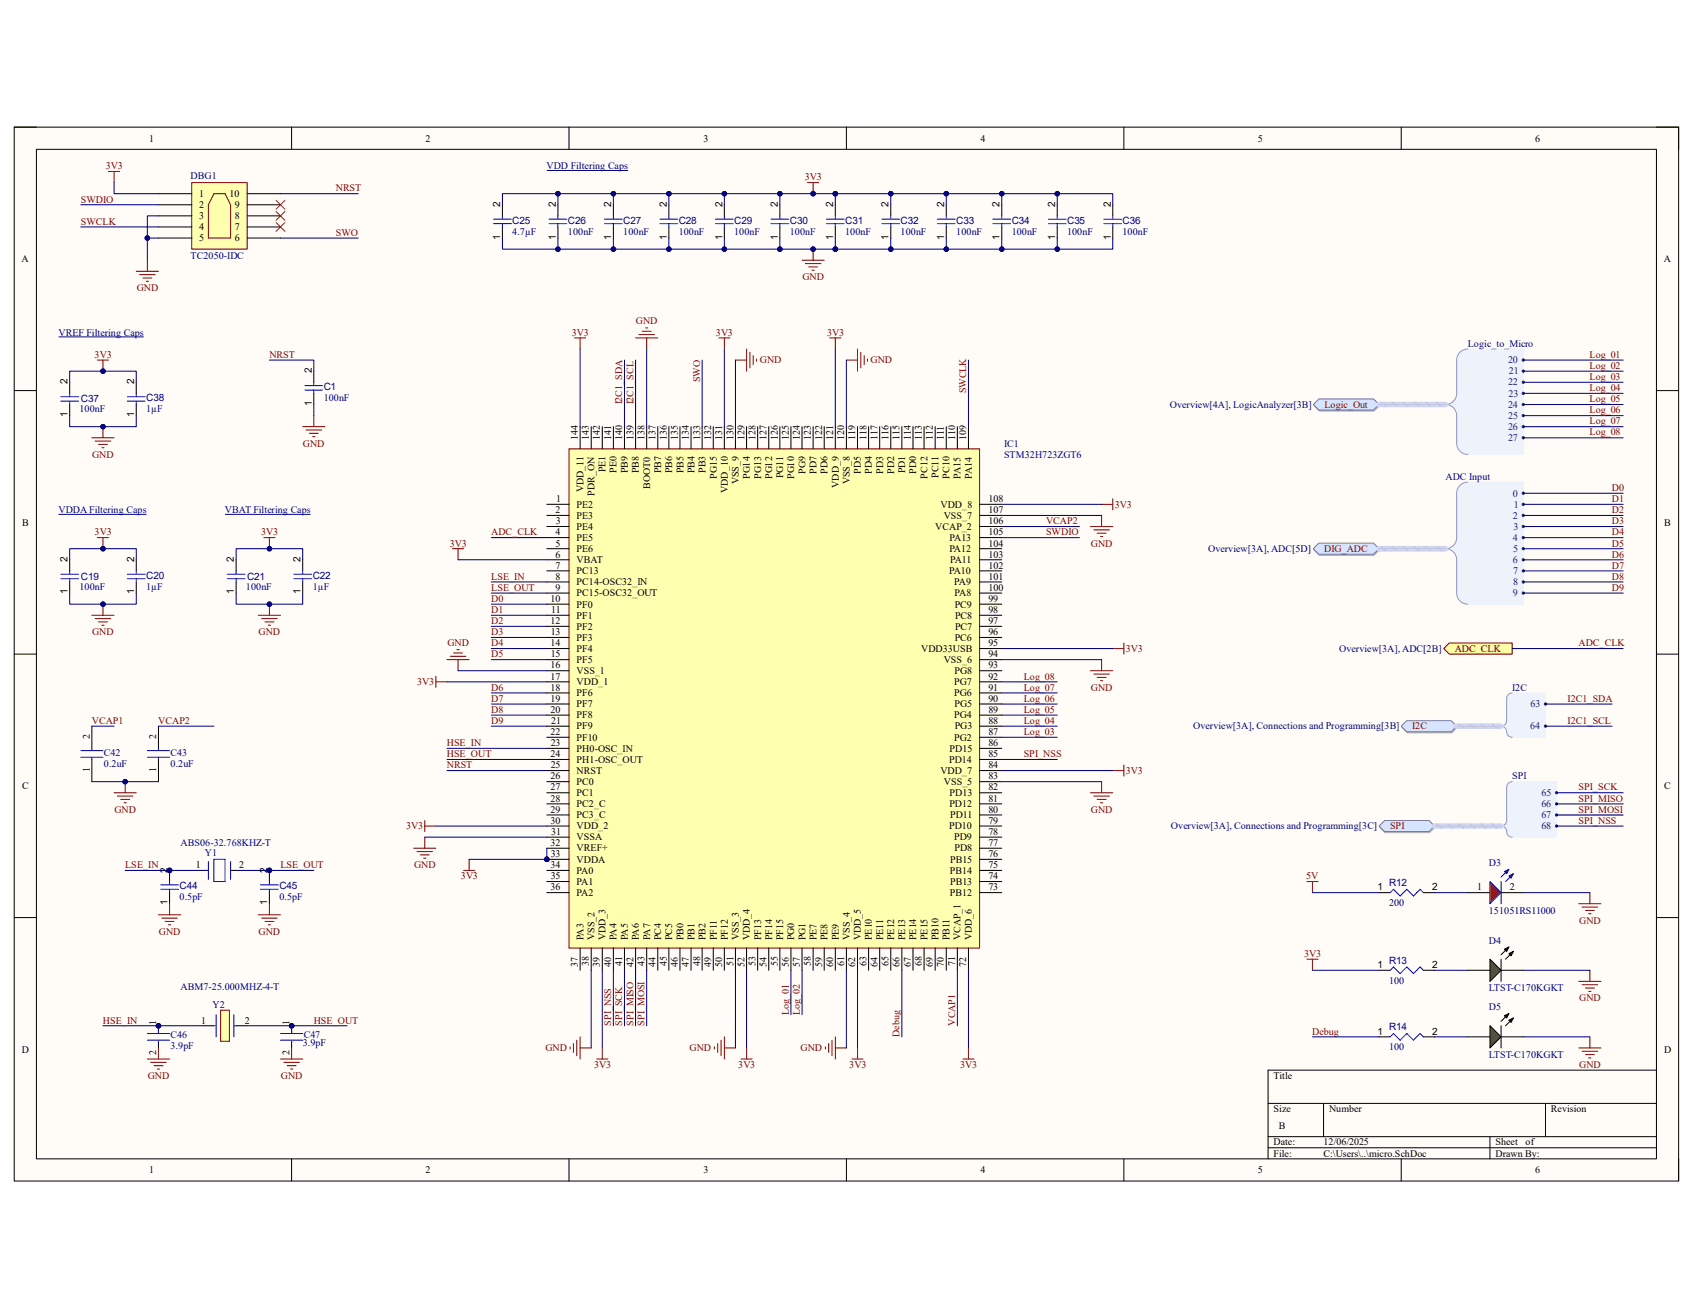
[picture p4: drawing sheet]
<svg xmlns="http://www.w3.org/2000/svg" width="279mm" height="216mm" viewBox="0 0 279 216" stroke-linecap="round" stroke-linejoin="round" font-family="sans-serif">
<defs><g id="words">
<g font-size="1.7">
<text x="24.6" y="23.4">1</text>
<text x="70.2" y="23.4">2</text>
<text x="116.1" y="23.4">3</text>
<text x="161.8" y="23.4">4</text>
<text x="207.6" y="23.4">5</text>
<text x="253.4" y="23.4">6</text>
<text x="32.9" y="32.5">1</text>
<text x="32.9" y="34.3">2</text>
<text x="37.9" y="32.5">10</text>
<text x="38.7" y="34.3">9</text>
<text x="82.6" y="34.2" transform="rotate(-90 82.6 34.2)">2</text>
<text x="91.7" y="34.2" transform="rotate(-90 91.7 34.2)">2</text>
<text x="100.9" y="34.2" transform="rotate(-90 100.9 34.2)">2</text>
<text x="110" y="34.2" transform="rotate(-90 110 34.2)">2</text>
<text x="119.2" y="34.2" transform="rotate(-90 119.2 34.2)">2</text>
<text x="128.4" y="34.2" transform="rotate(-90 128.4 34.2)">2</text>
<text x="137.5" y="34.2" transform="rotate(-90 137.5 34.2)">2</text>
<text x="146.6" y="34.2" transform="rotate(-90 146.6 34.2)">2</text>
<text x="155.8" y="34.2" transform="rotate(-90 155.8 34.2)">2</text>
<text x="165" y="34.2" transform="rotate(-90 165 34.2)">2</text>
<text x="174.1" y="34.2" transform="rotate(-90 174.1 34.2)">2</text>
<text x="183.3" y="34.2" transform="rotate(-90 183.3 34.2)">2</text>
<text x="32.9" y="36.2">3</text>
<text x="32.9" y="38">4</text>
<text x="32.9" y="39.8">5</text>
<text x="38.7" y="38">7</text>
<text x="38.7" y="39.8">6</text>
<text x="38.8" y="36.2">8</text>
<text x="82.6" y="39.5" transform="rotate(-90 82.6 39.5)">1</text>
<text x="91.7" y="39.5" transform="rotate(-90 91.7 39.5)">1</text>
<text x="100.9" y="39.5" transform="rotate(-90 100.9 39.5)">1</text>
<text x="110" y="39.5" transform="rotate(-90 110 39.5)">1</text>
<text x="119.2" y="39.5" transform="rotate(-90 119.2 39.5)">1</text>
<text x="128.4" y="39.5" transform="rotate(-90 128.4 39.5)">1</text>
<text x="137.5" y="39.5" transform="rotate(-90 137.5 39.5)">1</text>
<text x="146.6" y="39.5" transform="rotate(-90 146.6 39.5)">1</text>
<text x="155.8" y="39.5" transform="rotate(-90 155.8 39.5)">1</text>
<text x="165" y="39.5" transform="rotate(-90 165 39.5)">1</text>
<text x="174.1" y="39.5" transform="rotate(-90 174.1 39.5)">1</text>
<text x="183.3" y="39.5" transform="rotate(-90 183.3 39.5)">1</text>
<text x="3.6" y="43.3">A</text>
<text x="274.6" y="43.3">A</text>
<text x="11.1" y="63.5" transform="rotate(-90 11.1 63.5)">2</text>
<text x="22.1" y="63.5" transform="rotate(-90 22.1 63.5)">2</text>
<text x="51.4" y="61.6" transform="rotate(-90 51.4 61.6)">2</text>
<text x="11.1" y="68.8" transform="rotate(-90 11.1 68.8)">1</text>
<text x="22.1" y="68.8" transform="rotate(-90 22.1 68.8)">1</text>
<text x="51.4" y="67" transform="rotate(-90 51.4 67)">1</text>
<text x="95.4" y="72.6" transform="rotate(-90 95.4 72.6)">144</text>
<text x="97.2" y="72.6" transform="rotate(-90 97.2 72.6)">143</text>
<text x="99" y="72.6" transform="rotate(-90 99 72.6)">142</text>
<text x="99.9" y="77.9" transform="rotate(-90 99.9 77.9)">PE1</text>
<text x="100.9" y="72.6" transform="rotate(-90 100.9 72.6)">141</text>
<text x="102.7" y="72.6" transform="rotate(-90 102.7 72.6)">140</text>
<text x="104.5" y="72.6" transform="rotate(-90 104.5 72.6)">139</text>
<text x="106.4" y="72.6" transform="rotate(-90 106.4 72.6)">138</text>
<text x="108.2" y="72.6" transform="rotate(-90 108.2 72.6)">137</text>
<text x="110" y="72.6" transform="rotate(-90 110 72.6)">136</text>
<text x="111.8" y="72.6" transform="rotate(-90 111.8 72.6)">135</text>
<text x="113.7" y="72.6" transform="rotate(-90 113.7 72.6)">134</text>
<text x="115.5" y="72.6" transform="rotate(-90 115.5 72.6)">133</text>
<text x="117.3" y="72.6" transform="rotate(-90 117.3 72.6)">132</text>
<text x="119.2" y="72.6" transform="rotate(-90 119.2 72.6)">131</text>
<text x="121" y="72.6" transform="rotate(-90 121 72.6)">130</text>
<text x="122.9" y="72.6" transform="rotate(-90 122.9 72.6)">129</text>
<text x="124.7" y="72.6" transform="rotate(-90 124.7 72.6)">128</text>
<text x="126.5" y="72.6" transform="rotate(-90 126.5 72.6)">127</text>
<text x="128.4" y="72.6" transform="rotate(-90 128.4 72.6)">126</text>
<text x="130.2" y="72.6" transform="rotate(-90 130.2 72.6)">125</text>
<text x="132" y="72.6" transform="rotate(-90 132 72.6)">124</text>
<text x="133.8" y="72.6" transform="rotate(-90 133.8 72.6)">123</text>
<text x="135.7" y="72.6" transform="rotate(-90 135.7 72.6)">122</text>
<text x="137.5" y="72.6" transform="rotate(-90 137.5 72.6)">121</text>
<text x="139.3" y="72.6" transform="rotate(-90 139.3 72.6)">120</text>
<text x="141.1" y="72.6" transform="rotate(-90 141.1 72.6)">119</text>
<text x="143" y="72.6" transform="rotate(-90 143 72.6)">118</text>
<text x="144.8" y="72.6" transform="rotate(-90 144.8 72.6)">117</text>
<text x="146.6" y="72.6" transform="rotate(-90 146.6 72.6)">116</text>
<text x="148.5" y="72.6" transform="rotate(-90 148.5 72.6)">115</text>
<text x="150.3" y="72.6" transform="rotate(-90 150.3 72.6)">114</text>
<text x="152.1" y="72.6" transform="rotate(-90 152.1 72.6)">113</text>
<text x="154" y="72.6" transform="rotate(-90 154 72.6)">112</text>
<text x="155.8" y="72.6" transform="rotate(-90 155.8 72.6)">111</text>
<text x="157.6" y="72.6" transform="rotate(-90 157.6 72.6)">110</text>
<text x="159.5" y="72.6" transform="rotate(-90 159.5 72.6)">109</text>
<text x="91.8" y="82.9">1</text>
<text x="95.2" y="83.8">PE2</text>
<text x="96.3" y="81.2" transform="rotate(-90 96.3 81.2)">VDD_11</text>
<text x="98.1" y="81.8" transform="rotate(-90 98.1 81.8)">PDR_ON</text>
<text x="101.8" y="78.1" transform="rotate(-90 101.8 78.1)">PE0</text>
<text x="103.6" y="78.1" transform="rotate(-90 103.6 78.1)">PB9</text>
<text x="105.5" y="78.1" transform="rotate(-90 105.5 78.1)">PB8</text>
<text x="107.3" y="80.6" transform="rotate(-90 107.3 80.6)">BOOT0</text>
<text x="109.1" y="78.1" transform="rotate(-90 109.1 78.1)">PB7</text>
<text x="111" y="78.1" transform="rotate(-90 111 78.1)">PB6</text>
<text x="112.8" y="78.1" transform="rotate(-90 112.8 78.1)">PB5</text>
<text x="114.6" y="78.1" transform="rotate(-90 114.6 78.1)">PB4</text>
<text x="116.4" y="78.1" transform="rotate(-90 116.4 78.1)">PB3</text>
<text x="118.3" y="79" transform="rotate(-90 118.3 79)">PG15</text>
<text x="120.1" y="81.4" transform="rotate(-90 120.1 81.4)">VDD_10</text>
<text x="121.9" y="80" transform="rotate(-90 121.9 80)">VSS_9</text>
<text x="123.7" y="79.1" transform="rotate(-90 123.7 79.1)">PG14</text>
<text x="125.6" y="79" transform="rotate(-90 125.6 79)">PG13</text>
<text x="127.4" y="79.1" transform="rotate(-90 127.4 79.1)">PG12</text>
<text x="129.2" y="79" transform="rotate(-90 129.2 79)">PG11</text>
<text x="131.1" y="79.1" transform="rotate(-90 131.1 79.1)">PG10</text>
<text x="132.9" y="78.2" transform="rotate(-90 132.9 78.2)">PG9</text>
<text x="134.7" y="78.2" transform="rotate(-90 134.7 78.2)">PD7</text>
<text x="136.6" y="78.2" transform="rotate(-90 136.6 78.2)">PD6</text>
<text x="138.4" y="80.5" transform="rotate(-90 138.4 80.5)">VDD_9</text>
<text x="140.3" y="80" transform="rotate(-90 140.3 80)">VSS_8</text>
<text x="142.1" y="78.2" transform="rotate(-90 142.1 78.2)">PD5</text>
<text x="143.9" y="78.2" transform="rotate(-90 143.9 78.2)">PD4</text>
<text x="145.8" y="78.2" transform="rotate(-90 145.8 78.2)">PD3</text>
<text x="147.6" y="78.2" transform="rotate(-90 147.6 78.2)">PD2</text>
<text x="149.4" y="78.1" transform="rotate(-90 149.4 78.1)">PD1</text>
<text x="151.2" y="78.2" transform="rotate(-90 151.2 78.2)">PD0</text>
<text x="153.1" y="79" transform="rotate(-90 153.1 79)">PC12</text>
<text x="154.9" y="78.8" transform="rotate(-90 154.9 78.8)">PC11</text>
<text x="155.2" y="83.8">VDD_8</text>
<text x="156.7" y="79" transform="rotate(-90 156.7 79)">PC10</text>
<text x="158.5" y="79" transform="rotate(-90 158.5 79)">PA15</text>
<text x="160.4" y="79.1" transform="rotate(-90 160.4 79.1)">PA14</text>
<text x="163.1" y="82.9">108</text>
<text x="3.6" y="86.7">B</text>
<text x="91.7" y="84.7">2</text>
<text x="91.7" y="88.3">4</text>
<text x="91.7" y="86.5">3</text>
<text x="95.2" y="85.6">PE3</text>
<text x="95.2" y="87.5">PE4</text>
<text x="95.2" y="89.3">PE5</text>
<text x="154.3" y="87.5">VCAP_2</text>
<text x="155.7" y="85.6">VSS_7</text>
<text x="156.7" y="89.3">PA13</text>
<text x="163.1" y="84.7">107</text>
<text x="163.1" y="86.5">106</text>
<text x="163.1" y="88.3">105</text>
<text x="274.7" y="86.7">B</text>
<text x="11.1" y="92.8" transform="rotate(-90 11.1 92.8)">2</text>
<text x="22.1" y="92.8" transform="rotate(-90 22.1 92.8)">2</text>
<text x="38.6" y="92.8" transform="rotate(-90 38.6 92.8)">2</text>
<text x="49.6" y="92.8" transform="rotate(-90 49.6 92.8)">2</text>
<text x="91.7" y="92">6</text>
<text x="91.7" y="93.9">7</text>
<text x="91.7" y="90.2">5</text>
<text x="91.7" y="95.7">8</text>
<text x="95.2" y="91.1">PE6</text>
<text x="95.2" y="92.9">VBAT</text>
<text x="95.2" y="94.8">PC13</text>
<text x="156.6" y="94.8">PA10</text>
<text x="156.7" y="91.1">PA12</text>
<text x="156.8" y="92.9">PA11</text>
<text x="163.1" y="90.2">104</text>
<text x="163.1" y="92">103</text>
<text x="163.1" y="93.9">102</text>
<text x="163.1" y="95.7">101</text>
<text x="11.1" y="98.1" transform="rotate(-90 11.1 98.1)">1</text>
<text x="22.1" y="98.1" transform="rotate(-90 22.1 98.1)">1</text>
<text x="38.6" y="98.1" transform="rotate(-90 38.6 98.1)">1</text>
<text x="49.6" y="98.1" transform="rotate(-90 49.6 98.1)">1</text>
<text x="90.8" y="99.4">10</text>
<text x="91" y="101.2">11</text>
<text x="91.7" y="97.5">9</text>
<text x="95.2" y="96.6">PC14-OSC32_IN</text>
<text x="95.2" y="98.4">PC15-OSC32_OUT</text>
<text x="95.2" y="100.3">PF0</text>
<text x="157.5" y="96.6">PA9</text>
<text x="157.5" y="98.4">PA8</text>
<text x="157.6" y="100.3">PC9</text>
<text x="163.1" y="97.5">100</text>
<text x="163.1" y="99.4">99</text>
<text x="163.1" y="101.2">98</text>
<text x="90.8" y="103">12</text>
<text x="90.8" y="106.7">14</text>
<text x="90.9" y="104.9">13</text>
<text x="95.2" y="102.1">PF1</text>
<text x="95.2" y="103.9">PF2</text>
<text x="95.2" y="105.7">PF3</text>
<text x="95.2" y="107.6">PF4</text>
<text x="152" y="107.6">VDD33USB</text>
<text x="157.6" y="105.7">PC6</text>
<text x="157.6" y="102.1">PC8</text>
<text x="157.6" y="103.9">PC7</text>
<text x="163.1" y="103">97</text>
<text x="163.1" y="104.9">96</text>
<text x="163.1" y="106.7">95</text>
<text x="90.8" y="110.3">16</text>
<text x="90.8" y="112.2">17</text>
<text x="90.9" y="108.5">15</text>
<text x="95.2" y="109.4">PF5</text>
<text x="95.2" y="111.3">VSS_1</text>
<text x="95.2" y="113.1">VDD_1</text>
<text x="155.7" y="109.4">VSS_6</text>
<text x="157.5" y="113.1">PG7</text>
<text x="157.5" y="111.3">PG8</text>
<text x="163.1" y="108.5">94</text>
<text x="163.1" y="110.3">93</text>
<text x="163.1" y="112.2">92</text>
<text x="90.8" y="114">18</text>
<text x="90.8" y="115.8">19</text>
<text x="90.8" y="117.6">20</text>
<text x="91" y="119.5">21</text>
<text x="95.2" y="114.9">PF6</text>
<text x="95.2" y="116.8">PF7</text>
<text x="95.2" y="118.6">PF8</text>
<text x="157.5" y="114.9">PG6</text>
<text x="157.5" y="118.6">PG4</text>
<text x="157.5" y="116.8">PG5</text>
<text x="163.1" y="114">91</text>
<text x="163.1" y="115.8">90</text>
<text x="163.1" y="117.6">89</text>
<text x="163.1" y="119.5">88</text>
<text x="14.8" y="122" transform="rotate(-90 14.8 122)">2</text>
<text x="25.8" y="122" transform="rotate(-90 25.8 122)">2</text>
<text x="90.8" y="121.3">22</text>
<text x="90.8" y="125">24</text>
<text x="90.9" y="123.1">23</text>
<text x="95.2" y="120.4">PF9</text>
<text x="95.2" y="122.3">PF10</text>
<text x="95.2" y="124.1">PH0-OSC_IN</text>
<text x="95.2" y="125.9">PH1-OSC_OUT</text>
<text x="156.6" y="125.9">PD14</text>
<text x="156.7" y="124.1">PD15</text>
<text x="157.5" y="122.3">PG2</text>
<text x="157.6" y="120.4">PG3</text>
<text x="163.1" y="121.3">87</text>
<text x="163.1" y="123.1">86</text>
<text x="163.1" y="125">85</text>
<text x="3.6" y="130.3">C</text>
<text x="14.8" y="127.5" transform="rotate(-90 14.8 127.5)">1</text>
<text x="25.8" y="127.5" transform="rotate(-90 25.8 127.5)">1</text>
<text x="90.8" y="128.7">26</text>
<text x="90.8" y="130.5">27</text>
<text x="90.9" y="126.8">25</text>
<text x="95.2" y="127.7">NRST</text>
<text x="95.2" y="129.6">PC0</text>
<text x="95.2" y="131.4">PC1</text>
<text x="155.2" y="127.7">VDD_7</text>
<text x="155.8" y="129.6">VSS_5</text>
<text x="156.7" y="131.4">PD13</text>
<text x="163.1" y="126.8">84</text>
<text x="163.1" y="128.7">83</text>
<text x="163.1" y="130.5">82</text>
<text x="274.7" y="130.3">C</text>
<text x="90.8" y="132.3">28</text>
<text x="90.8" y="134.2">29</text>
<text x="90.8" y="136">30</text>
<text x="91" y="137.8">31</text>
<text x="95.2" y="133.2">PC2_C</text>
<text x="95.2" y="135">PC3_C</text>
<text x="95.2" y="136.9">VDD_2</text>
<text x="156.6" y="136.9">PD10</text>
<text x="156.7" y="133.2">PD12</text>
<text x="156.8" y="135">PD11</text>
<text x="163.1" y="132.3">81</text>
<text x="163.1" y="134.2">80</text>
<text x="163.1" y="136">79</text>
<text x="163.1" y="137.8">78</text>
<text x="32.3" y="143.3">1</text>
<text x="39.5" y="143.3">2</text>
<text x="90.8" y="139.7">32</text>
<text x="90.8" y="143.3">34</text>
<text x="90.9" y="141.5">33</text>
<text x="95.2" y="138.7">VSSA</text>
<text x="95.2" y="140.5">VREF+</text>
<text x="95.2" y="142.4">VDDA</text>
<text x="156.8" y="142.4">PB15</text>
<text x="157.5" y="138.7">PD9</text>
<text x="157.5" y="140.5">PD8</text>
<text x="163.1" y="139.7">77</text>
<text x="163.1" y="141.5">76</text>
<text x="163.1" y="143.3">75</text>
<text x="27.6" y="149.4" transform="rotate(-90 27.6 149.4)">1</text>
<text x="27.6" y="144" transform="rotate(-90 27.6 144)">2</text>
<text x="44.1" y="149.4" transform="rotate(-90 44.1 149.4)">1</text>
<text x="44.1" y="144" transform="rotate(-90 44.1 144)">2</text>
<text x="90.8" y="147">36</text>
<text x="90.9" y="145.1">35</text>
<text x="95.2" y="144.2">PA0</text>
<text x="95.2" y="146">PA1</text>
<text x="95.2" y="147.9">PA2</text>
<text x="156.8" y="144.2">PB14</text>
<text x="156.8" y="147.9">PB12</text>
<text x="156.8" y="146">PB13</text>
<text x="163.1" y="145.1">74</text>
<text x="163.1" y="147">73</text>
<text x="227.3" y="147">1</text>
<text x="236.3" y="147">2</text>
<text x="243.8" y="147">1</text>
<text x="249.2" y="147">2</text>
<text x="96.3" y="155.2" transform="rotate(-90 96.3 155.2)">PA3</text>
<text x="98.1" y="155.2" transform="rotate(-90 98.1 155.2)">VSS_2</text>
<text x="99.9" y="155.2" transform="rotate(-90 99.9 155.2)">VDD_3</text>
<text x="101.8" y="155.2" transform="rotate(-90 101.8 155.2)">PA4</text>
<text x="103.6" y="155.2" transform="rotate(-90 103.6 155.2)">PA5</text>
<text x="105.5" y="155.2" transform="rotate(-90 105.5 155.2)">PA6</text>
<text x="107.3" y="155.2" transform="rotate(-90 107.3 155.2)">PA7</text>
<text x="109.1" y="155.2" transform="rotate(-90 109.1 155.2)">PC4</text>
<text x="111" y="155.2" transform="rotate(-90 111 155.2)">PC5</text>
<text x="112.8" y="155.2" transform="rotate(-90 112.8 155.2)">PB0</text>
<text x="114.6" y="155.2" transform="rotate(-90 114.6 155.2)">PB1</text>
<text x="116.4" y="155.2" transform="rotate(-90 116.4 155.2)">PB2</text>
<text x="118.3" y="155.2" transform="rotate(-90 118.3 155.2)">PF11</text>
<text x="120.1" y="155.2" transform="rotate(-90 120.1 155.2)">PF12</text>
<text x="121.9" y="155.2" transform="rotate(-90 121.9 155.2)">VSS_3</text>
<text x="123.7" y="155.2" transform="rotate(-90 123.7 155.2)">VDD_4</text>
<text x="125.6" y="155.2" transform="rotate(-90 125.6 155.2)">PF13</text>
<text x="127.4" y="155.2" transform="rotate(-90 127.4 155.2)">PF14</text>
<text x="129.2" y="155.2" transform="rotate(-90 129.2 155.2)">PF15</text>
<text x="131.1" y="155.2" transform="rotate(-90 131.1 155.2)">PG0</text>
<text x="132.9" y="155.2" transform="rotate(-90 132.9 155.2)">PG1</text>
<text x="134.7" y="155.2" transform="rotate(-90 134.7 155.2)">PE7</text>
<text x="136.6" y="155.2" transform="rotate(-90 136.6 155.2)">PE8</text>
<text x="138.4" y="155.2" transform="rotate(-90 138.4 155.2)">PE9</text>
<text x="140.3" y="155.2" transform="rotate(-90 140.3 155.2)">VSS_4</text>
<text x="142.1" y="155.2" transform="rotate(-90 142.1 155.2)">VDD_5</text>
<text x="143.9" y="155.2" transform="rotate(-90 143.9 155.2)">PE10</text>
<text x="145.8" y="155.2" transform="rotate(-90 145.8 155.2)">PE11</text>
<text x="147.6" y="155.2" transform="rotate(-90 147.6 155.2)">PE12</text>
<text x="149.4" y="155.2" transform="rotate(-90 149.4 155.2)">PE13</text>
<text x="151.2" y="155.2" transform="rotate(-90 151.2 155.2)">PE14</text>
<text x="153.1" y="155.2" transform="rotate(-90 153.1 155.2)">PE15</text>
<text x="154.9" y="155.2" transform="rotate(-90 154.9 155.2)">PB10</text>
<text x="156.7" y="155.2" transform="rotate(-90 156.7 155.2)">PB11</text>
<text x="158.5" y="155.2" transform="rotate(-90 158.5 155.2)">VCAP_1</text>
<text x="160.4" y="155.2" transform="rotate(-90 160.4 155.2)">VDD_6</text>
<text x="95.4" y="159.6" transform="rotate(-90 95.4 159.6)">37</text>
<text x="97.2" y="159.5" transform="rotate(-90 97.2 159.5)">38</text>
<text x="99" y="159.6" transform="rotate(-90 99 159.6)">39</text>
<text x="100.9" y="159.6" transform="rotate(-90 100.9 159.6)">40</text>
<text x="102.7" y="159.4" transform="rotate(-90 102.7 159.4)">41</text>
<text x="104.5" y="159.6" transform="rotate(-90 104.5 159.6)">42</text>
<text x="106.4" y="159.5" transform="rotate(-90 106.4 159.5)">43</text>
<text x="108.2" y="159.6" transform="rotate(-90 108.2 159.6)">44</text>
<text x="110" y="159.5" transform="rotate(-90 110 159.5)">45</text>
<text x="111.8" y="159.6" transform="rotate(-90 111.8 159.6)">46</text>
<text x="113.7" y="159.6" transform="rotate(-90 113.7 159.6)">47</text>
<text x="115.5" y="159.5" transform="rotate(-90 115.5 159.5)">48</text>
<text x="117.3" y="159.6" transform="rotate(-90 117.3 159.6)">49</text>
<text x="119.2" y="159.6" transform="rotate(-90 119.2 159.6)">50</text>
<text x="121" y="159.4" transform="rotate(-90 121 159.4)">51</text>
<text x="122.9" y="159.6" transform="rotate(-90 122.9 159.6)">52</text>
<text x="124.7" y="159.5" transform="rotate(-90 124.7 159.5)">53</text>
<text x="126.5" y="159.6" transform="rotate(-90 126.5 159.6)">54</text>
<text x="128.4" y="159.5" transform="rotate(-90 128.4 159.5)">55</text>
<text x="130.2" y="159.6" transform="rotate(-90 130.2 159.6)">56</text>
<text x="132" y="159.6" transform="rotate(-90 132 159.6)">57</text>
<text x="133.8" y="159.5" transform="rotate(-90 133.8 159.5)">58</text>
<text x="135.7" y="159.6" transform="rotate(-90 135.7 159.6)">59</text>
<text x="137.5" y="159.6" transform="rotate(-90 137.5 159.6)">60</text>
<text x="139.3" y="159.4" transform="rotate(-90 139.3 159.4)">61</text>
<text x="141.1" y="159.6" transform="rotate(-90 141.1 159.6)">62</text>
<text x="143" y="159.5" transform="rotate(-90 143 159.5)">63</text>
<text x="144.8" y="159.6" transform="rotate(-90 144.8 159.6)">64</text>
<text x="146.6" y="159.5" transform="rotate(-90 146.6 159.5)">65</text>
<text x="148.5" y="159.6" transform="rotate(-90 148.5 159.6)">66</text>
<text x="150.3" y="159.6" transform="rotate(-90 150.3 159.6)">67</text>
<text x="152.1" y="159.5" transform="rotate(-90 152.1 159.5)">68</text>
<text x="154" y="159.6" transform="rotate(-90 154 159.6)">69</text>
<text x="155.8" y="159.6" transform="rotate(-90 155.8 159.6)">70</text>
<text x="157.6" y="159.4" transform="rotate(-90 157.6 159.4)">71</text>
<text x="159.5" y="159.6" transform="rotate(-90 159.5 159.6)">72</text>
<text x="227.3" y="159.8">1</text>
<text x="236.3" y="159.8">2</text>
<text x="3.6" y="173.7">D</text>
<text x="25.8" y="169.1" transform="rotate(-90 25.8 169.1)">1</text>
<text x="33.2" y="169">1</text>
<text x="40.4" y="169">2</text>
<text x="47.8" y="169.1" transform="rotate(-90 47.8 169.1)">1</text>
<text x="227.3" y="170.8">1</text>
<text x="236.3" y="170.8">2</text>
<text x="274.6" y="173.7">D</text>
<text x="25.8" y="174.1" transform="rotate(-90 25.8 174.1)">2</text>
<text x="47.8" y="174.1" transform="rotate(-90 47.8 174.1)">2</text>
<text x="210.2" y="178.1">Title</text>
<text x="210.2" y="183.6">Size</text>
<text x="219.3" y="183.6">Number</text>
<text x="256" y="183.6">Revision</text>
<text x="210.2" y="189.1">Date:</text>
<text x="210.2" y="190.9">File:</text>
<text x="211.1" y="186.4">B</text>
<text x="218.4" y="189.1">12/06/2025</text>
<text x="218.4" y="190.9">C:\Users\..\micro.SchDoc</text>
<text x="246.8" y="189.1">Sheet</text>
<text x="246.8" y="190.9">Drawn By:</text>
<text x="251.8" y="189.1">of</text>
<text x="24.6" y="193.7">1</text>
<text x="70.2" y="193.7">2</text>
<text x="116.1" y="193.7">3</text>
<text x="161.8" y="193.7">4</text>
<text x="207.6" y="193.7">5</text>
<text x="253.4" y="193.7">6</text>
</g>
<g font-size="1.7" fill="#800000">
<text x="17.4" y="27.9">3V3</text>
<text x="132.8" y="29.8">3V3</text>
<text x="13.3" y="33.4">SWDIO</text>
<text x="55.4" y="31.6">NRST</text>
<text x="13.3" y="37.1">SWCLK</text>
<text x="55.4" y="38.9">SWO</text>
<text x="132.4" y="46.2">GND</text>
<text x="22.6" y="48.1">GND</text>
<text x="104.9" y="53.6">GND</text>
<text x="15.6" y="59.1">3V3</text>
<text x="44.4" y="59.1">NRST</text>
<text x="94.4" y="55.4">3V3</text>
<text x="118.2" y="55.4">3V3</text>
<text x="125.4" y="60">GND</text>
<text x="136.5" y="55.4">3V3</text>
<text x="143.7" y="60">GND</text>
<text x="262.3" y="59.1">Log_01</text>
<text x="115.5" y="63.1" transform="rotate(-90 115.5 63.1)">SWO</text>
<text x="159.5" y="64.9" transform="rotate(-90 159.5 64.9)">SWCLK</text>
<text x="262.3" y="60.9">Log_02</text>
<text x="262.3" y="62.7">Log_03</text>
<text x="262.3" y="64.6">Log_04</text>
<text x="102.7" y="66.8" transform="rotate(-90 102.7 66.8)">I2C1_SDA</text>
<text x="104.5" y="66.8" transform="rotate(-90 104.5 66.8)">I2C1_SCL</text>
<text x="218.6" y="67.3">Logic_Out</text>
<text x="262.3" y="66.4">Log_05</text>
<text x="262.3" y="68.2">Log_06</text>
<text x="262.3" y="70.1">Log_07</text>
<text x="262.3" y="71.9">Log_08</text>
<text x="15.2" y="75.6">GND</text>
<text x="50" y="73.7">GND</text>
<text x="184" y="83.8">3V3</text>
<text x="266" y="82.9">D1</text>
<text x="266" y="81">D0</text>
<text x="15.6" y="88.3">3V3</text>
<text x="43.1" y="88.3">3V3</text>
<text x="81.1" y="88.3">ADC_CLK</text>
<text x="172.6" y="88.3">SWDIO</text>
<text x="172.6" y="86.5">VCAP2</text>
<text x="266" y="84.7">D2</text>
<text x="266" y="86.5">D3</text>
<text x="266" y="88.3">D4</text>
<text x="74.2" y="90.2">3V3</text>
<text x="81.1" y="95.7">LSE_IN</text>
<text x="180" y="90.2">GND</text>
<text x="218.5" y="91.1">DIG_ADC</text>
<text x="266" y="90.2">D5</text>
<text x="266" y="92">D6</text>
<text x="266" y="93.9">D7</text>
<text x="266" y="95.7">D8</text>
<text x="81.1" y="101.2">D1</text>
<text x="81.1" y="99.4">D0</text>
<text x="81.1" y="97.5">LSE_OUT</text>
<text x="266" y="97.5">D9</text>
<text x="15.2" y="104.9">GND</text>
<text x="42.7" y="104.9">GND</text>
<text x="73.8" y="106.7">GND</text>
<text x="81.1" y="103">D2</text>
<text x="81.1" y="104.9">D3</text>
<text x="81.1" y="106.7">D4</text>
<text x="185.8" y="107.6">3V3</text>
<text x="240.1" y="107.6">ADC_CLK</text>
<text x="260.5" y="106.7">ADC_CLK</text>
<text x="68.8" y="113.1">3V3</text>
<text x="81.1" y="108.5">D5</text>
<text x="169" y="112.2">Log_08</text>
<text x="15.2" y="119.5">VCAP1</text>
<text x="26.1" y="119.5">VCAP2</text>
<text x="81.1" y="114">D6</text>
<text x="81.1" y="115.8">D7</text>
<text x="81.1" y="117.6">D8</text>
<text x="81.1" y="119.5">D9</text>
<text x="169" y="119.5">Log_04</text>
<text x="169" y="117.6">Log_05</text>
<text x="169" y="115.8">Log_06</text>
<text x="169" y="114">Log_07</text>
<text x="180" y="114">GND</text>
<text x="258.7" y="115.8">I2C1_SDA</text>
<text x="258.7" y="119.5">I2C1_SCL</text>
<text x="73.7" y="123.1">HSE_IN</text>
<text x="73.7" y="125">HSE_OUT</text>
<text x="169" y="121.3">Log_03</text>
<text x="169" y="125">SPI_NSS</text>
<text x="233" y="120.4">I2C</text>
<text x="73.7" y="126.8">NRST</text>
<text x="185.8" y="127.7">3V3</text>
<text x="260.5" y="130.5">SPI_SCK</text>
<text x="18.9" y="134.2">GND</text>
<text x="67" y="136.9">3V3</text>
<text x="180" y="134.2">GND</text>
<text x="229.4" y="136.9">SPI</text>
<text x="260.5" y="132.3">SPI_MISO</text>
<text x="260.5" y="134.2">SPI_MOSI</text>
<text x="260.5" y="136">SPI_NSS</text>
<text x="20.7" y="143.3">LSE_IN</text>
<text x="46.3" y="143.3">LSE_OUT</text>
<text x="68.3" y="143.3">GND</text>
<text x="76.1" y="145.1">3V3</text>
<text x="215.6" y="145.1">5V</text>
<text x="26.2" y="154.3">GND</text>
<text x="42.7" y="154.3">GND</text>
<text x="260.6" y="152.4">GND</text>
<text x="215.2" y="157.9">3V3</text>
<text x="130.2" y="167.5" transform="rotate(-90 130.2 167.5)">Log_01</text>
<text x="132" y="167.5" transform="rotate(-90 132 167.5)">Log_02</text>
<text x="260.6" y="165.3">GND</text>
<text x="17" y="169">HSE_IN</text>
<text x="51.8" y="169">HSE_OUT</text>
<text x="90" y="173.5">GND</text>
<text x="100.9" y="169.3" transform="rotate(-90 100.9 169.3)">SPI_NSS</text>
<text x="102.7" y="169.3" transform="rotate(-90 102.7 169.3)">SPI_SCK</text>
<text x="104.5" y="169.3" transform="rotate(-90 104.5 169.3)">SPI_MISO</text>
<text x="106.4" y="169.3" transform="rotate(-90 106.4 169.3)">SPI_MOSI</text>
<text x="113.8" y="173.5">GND</text>
<text x="132.1" y="173.5">GND</text>
<text x="148.5" y="171.2" transform="rotate(-90 148.5 171.2)">Debug</text>
<text x="157.6" y="169.3" transform="rotate(-90 157.6 169.3)">VCAP1</text>
<text x="216.6" y="170.8">Debug</text>
<text x="24.4" y="178.1">GND</text>
<text x="46.4" y="178.1">GND</text>
<text x="98" y="176.3">3V3</text>
<text x="121.8" y="176.3">3V3</text>
<text x="140.2" y="176.3">3V3</text>
<text x="158.5" y="176.3">3V3</text>
<text x="260.6" y="176.3">GND</text>
</g>
<g font-size="1.7" fill="#000080">
<text x="31.5" y="29.6">DBG1</text>
<text x="90.2" y="27.9">VDD Filtering Caps</text>
<text x="84.5" y="38.7">4.7µF</text>
<text x="84.5" y="36.9">C25</text>
<text x="93.7" y="38.7">100nF</text>
<text x="93.7" y="36.9">C26</text>
<text x="102.9" y="38.7">100nF</text>
<text x="102.9" y="36.9">C27</text>
<text x="112" y="38.7">100nF</text>
<text x="112" y="36.9">C28</text>
<text x="121.2" y="38.7">100nF</text>
<text x="121.2" y="36.9">C29</text>
<text x="130.3" y="38.7">100nF</text>
<text x="130.3" y="36.9">C30</text>
<text x="139.5" y="38.7">100nF</text>
<text x="139.5" y="36.9">C31</text>
<text x="148.6" y="38.7">100nF</text>
<text x="148.6" y="36.9">C32</text>
<text x="157.8" y="38.7">100nF</text>
<text x="157.8" y="36.9">C33</text>
<text x="167" y="38.7">100nF</text>
<text x="167" y="36.9">C34</text>
<text x="176.1" y="38.7">100nF</text>
<text x="176.1" y="36.9">C35</text>
<text x="185.3" y="38.7">100nF</text>
<text x="185.3" y="36.9">C36</text>
<text x="31.5" y="42.8">TC2050-IDC</text>
<text x="9.7" y="55.4">VREF Filtering Caps</text>
<text x="242.2" y="57.2">Logic_to_Micro</text>
<text x="53.4" y="64.4">C1</text>
<text x="13.1" y="68">100nF</text>
<text x="13.3" y="66.4">C37</text>
<text x="24.1" y="68">1µF</text>
<text x="24.1" y="66.2">C38</text>
<text x="53.4" y="66.2">100nF</text>
<text x="193.1" y="67.3">Overview[4A], LogicAnalyzer[3B]</text>
<text x="165.7" y="73.7">IC1</text>
<text x="165.7" y="75.6">STM32H723ZGT6</text>
<text x="238.5" y="79.2">ADC Input</text>
<text x="9.7" y="84.7">VDDA Filtering Caps</text>
<text x="37.1" y="84.7">VBAT Filtering Caps</text>
<text x="13.3" y="95.7">C19</text>
<text x="24.1" y="95.5">C20</text>
<text x="40.8" y="95.7">C21</text>
<text x="51.6" y="95.5">C22</text>
<text x="199.4" y="91.1">Overview[3A], ADC[5D]</text>
<text x="13.1" y="97.3">100nF</text>
<text x="24.1" y="97.3">1µF</text>
<text x="40.6" y="97.3">100nF</text>
<text x="51.6" y="97.3">1µF</text>
<text x="221" y="107.6">Overview[3A], ADC[2B]</text>
<text x="249.6" y="114">I2C</text>
<text x="17.1" y="124.8">C42</text>
<text x="28.2" y="124.8">C43</text>
<text x="196.9" y="120.4">Overview[3A], Connections and Programming[3B]</text>
<text x="17.1" y="126.6">0.2uF</text>
<text x="28.2" y="126.6">0.2uF</text>
<text x="249.6" y="128.7">SPI</text>
<text x="193.3" y="136.9">Overview[3A], Connections and Programming[3C]</text>
<text x="29.8" y="139.7">ABS06-32.768KHZ-T</text>
<text x="33.8" y="141.3">Y1</text>
<text x="245.7" y="142.9">D3</text>
<text x="29.6" y="148.6">0.5pF</text>
<text x="29.6" y="146.8">C44</text>
<text x="46.1" y="148.6">0.5pF</text>
<text x="46.1" y="146.8">C45</text>
<text x="229.2" y="149.5">200</text>
<text x="229.2" y="146.3">R12</text>
<text x="245.7" y="150.8">151051RS11000</text>
<text x="245.7" y="155.7">D4</text>
<text x="229.2" y="159">R13</text>
<text x="29.8" y="163.4">ABM7-25.000MHZ-4-T</text>
<text x="35.1" y="166.4">Y2</text>
<text x="229.2" y="162.3">100</text>
<text x="245.7" y="163.6">LTST-C170KGKT</text>
<text x="245.7" y="166.8">D5</text>
<text x="28.2" y="171.3">C46</text>
<text x="28.2" y="173.1">3.9pF</text>
<text x="50" y="172.6">3.9pF</text>
<text x="50.1" y="171.3">C47</text>
<text x="229.2" y="173.3">100</text>
<text x="229.2" y="170.1">R14</text>
<text x="245.7" y="174.6">LTST-C170KGKT</text>
</g>
<g font-size="1.7" fill="#003a70">
<text x="248.9" y="60">20</text>
<text x="248.9" y="63.6">22</text>
<text x="249" y="65.5">23</text>
<text x="249" y="61.8">21</text>
<text x="248.9" y="67.3">24</text>
<text x="248.9" y="71">26</text>
<text x="248.9" y="69.1">25</text>
<text x="248.9" y="72.8">27</text>
<text x="249.7" y="82">0</text>
<text x="249.9" y="83.8">1</text>
<text x="249.7" y="85.6">2</text>
<text x="249.7" y="89.3">4</text>
<text x="249.8" y="87.5">3</text>
<text x="249.7" y="92.9">6</text>
<text x="249.7" y="91.1">5</text>
<text x="249.7" y="94.8">7</text>
<text x="249.7" y="98.4">9</text>
<text x="249.7" y="96.6">8</text>
<text x="252.6" y="116.8">63</text>
<text x="252.5" y="120.4">64</text>
<text x="254.4" y="131.4">65</text>
<text x="254.4" y="133.2">66</text>
<text x="254.4" y="135">67</text>
<text x="254.4" y="136.9">68</text>
</g>
</g></defs>
<path d="M2.3 21h274.7v173.9h-274.7z" fill-rule="evenodd" fill="#fffcf8"/>
<path d="M2.3 21h274.7v173.9h-274.7z" fill="none" stroke="#000" stroke-width=".17"/>
<path d="M6 24.6h267.4v166.7h-267.4z" fill-rule="evenodd" fill="#fffcf8"/>
<g fill="none" stroke="#000" stroke-width=".17">
<path d="M2.3 21h3.7M6 24.6h267.4v166.7h-267.4zM48.1 21v3.6M93.9 21v3.6M139.7 21v3.6M185.5 21v3.6M231.2 21v3.6M273.4 21h3.6v3.6M2.3 64.5h3.7M51.8 61.3v1.8M51.8 64.9v1.9M273.4 64.5h3.6"/>
<path d="M2.3 108h3.7M273.4 108h3.6M2.3 151.5h3.7M273.4 151.5h3.6M273.4 176.6h-64.1v14.7M48.1 191.3v3.6M93.9 191.3v3.6M139.7 191.3v3.6M185.5 191.3v3.6M209.3 182.1h64.1M209.3 187.6h64.1M209.3 189.5h64.1"/>
<path d="M218.4 182.1v5.5M231.2 191.3v3.6M245.9 187.6v3.7M255.1 182.1v5.5M277 191.3v3.6"/>
</g>
<path d="M50.3 63.6h3M50.3 64.4h3M51.8 63.1v.5M51.8 64.4v.5" fill="none" stroke="#00f" stroke-width=".17"/>
<path d="M50 70.4h3.6M50.5 71h2.6M51.1 71.5h1.4M51.6 72.1h.4M51.8 68.6v1.8M16.1 88.7h1.8M17 88.7v1.9" fill="none" stroke="#800000" stroke-width=".17"/>
<circle cx="17" cy="90.6" r=".37" fill="#000080"/>
<circle cx="17" cy="90.6" r=".37" fill="none" stroke="#000080" stroke-width=".17"/>
<path d="M17 99.7v1.9M15.2 101.6h3.6M15.7 102.1h2.6M16.3 102.7h1.4M16.8 103.2h.4" fill="none" stroke="#800000" stroke-width=".17"/>
<circle cx="17" cy="99.7" r=".37" fill="#000080"/>
<g fill="none" stroke="#000080" stroke-width=".17">
<path d="M9.7 84.9h14.5"/>
<circle cx="17" cy="99.7" r=".37"/>
</g>
<path d="M11.5 92.4v1.8M11.5 96.1v1.8M22.5 92.4v1.8M22.5 96.1v1.8" fill="none" stroke="#000" stroke-width=".17"/>
<path d="M10 94.8h3M10 95.5h3M11.5 94.2v.6M11.5 95.5v.6M21 94.8h3M21 95.5h3M22.5 94.2v.6M22.5 95.5v.6" fill="none" stroke="#00f" stroke-width=".17"/>
<path d="M43.5 88.7h1.9M44.5 88.7v1.9" fill="none" stroke="#800000" stroke-width=".17"/>
<circle cx="44.5" cy="90.6" r=".37" fill="#000080"/>
<circle cx="44.5" cy="90.6" r=".37" fill="none" stroke="#000080" stroke-width=".17"/>
<path d="M44.5 99.7v1.9M42.6 101.6h3.7M43.2 102.1h2.5M43.7 102.7h1.5M44.3 103.2h.3" fill="none" stroke="#800000" stroke-width=".17"/>
<circle cx="44.5" cy="99.7" r=".37" fill="#000080"/>
<g fill="none" stroke="#000080" stroke-width=".17">
<path d="M37.1 84.9h14.2"/>
<circle cx="44.5" cy="99.7" r=".37"/>
</g>
<path d="M39 92.4v1.8M39 96.1v1.8M50 92.4v1.8M50 96.1v1.8" fill="none" stroke="#000" stroke-width=".17"/>
<path d="M37.5 94.8h2.9M37.5 95.5h2.9M39 94.2v.6M39 95.5v.6M48.5 94.8h2.9M48.5 95.5h2.9M50 94.2v.6M50 95.5v.6" fill="none" stroke="#00f" stroke-width=".17"/>
<path d="M241.3 79.8l.9-.2h9.2v20.1h-9.2l-.9-.2-.7-.7-.2-.9v-6l-.5-.7-.9-.6 .9-.6 .5-.8v-7.8l.2-.9z" fill-rule="evenodd" fill="#edf2fb"/>
<path d="M241.3 79.8l.9-.2h9.2v20.1h-9.2l-.9-.2-.7-.7-.2-.9v-6l-.5-.7-.9-.6 .9-.6 .5-.8v-7.8l.2-.9z" fill="none" stroke="#edf2fb" stroke-width=".17"/>
<path d="M242.2 79.6a1.83 1.83 0 0 0-1.8 1.8v7.3a1.83 1.83 0 0 1-1.8 1.9 1.82 1.82 0 0 1 1.8 1.8v5.5a1.83 1.83 0 0 0 1.8 1.8" fill="none" stroke="#8f9ec9" stroke-width=".17"/>
<circle cx="251.4" cy="81.4" r=".18" fill="#003a70"/>
<circle cx="251.4" cy="81.4" r=".18" fill="none" stroke="#003a70" stroke-width=".17"/>
<circle cx="251.4" cy="83.2" r=".18" fill="#003a70"/>
<circle cx="251.4" cy="83.2" r=".18" fill="none" stroke="#003a70" stroke-width=".17"/>
<circle cx="251.4" cy="85.1" r=".18" fill="#003a70"/>
<circle cx="251.4" cy="85.1" r=".18" fill="none" stroke="#003a70" stroke-width=".17"/>
<circle cx="251.4" cy="86.9" r=".18" fill="#003a70"/>
<circle cx="251.4" cy="86.9" r=".18" fill="none" stroke="#003a70" stroke-width=".17"/>
<circle cx="251.4" cy="88.7" r=".18" fill="#003a70"/>
<circle cx="251.4" cy="88.7" r=".18" fill="none" stroke="#003a70" stroke-width=".17"/>
<circle cx="251.4" cy="90.6" r=".18" fill="#003a70"/>
<circle cx="251.4" cy="90.6" r=".18" fill="none" stroke="#003a70" stroke-width=".17"/>
<circle cx="251.4" cy="92.4" r=".18" fill="#003a70"/>
<circle cx="251.4" cy="92.4" r=".18" fill="none" stroke="#003a70" stroke-width=".17"/>
<circle cx="251.4" cy="94.2" r=".18" fill="#003a70"/>
<circle cx="251.4" cy="94.2" r=".18" fill="none" stroke="#003a70" stroke-width=".17"/>
<circle cx="251.4" cy="96.1" r=".18" fill="#003a70"/>
<circle cx="251.4" cy="96.1" r=".18" fill="none" stroke="#003a70" stroke-width=".17"/>
<circle cx="251.4" cy="97.9" r=".18" fill="#003a70"/>
<circle cx="251.4" cy="97.9" r=".18" fill="none" stroke="#003a70" stroke-width=".17"/>
<path d="M216.8 90.8l.9-1h9.1l.9 1-.9 .9h-9.1z" fill-rule="evenodd" fill="#bac0ca"/>
<path d="M216.8 90.8l.9-1h9.1l.9 1-.9 .9h-9.1z" fill="none" stroke="#a6acb6" stroke-width=".17"/>
<path d="M217.6 89.7h9.1l.9 .9-.9 .9h-9.1l-.9-.9z" fill-rule="evenodd" fill="#d5e4ff"/>
<path d="M217.6 89.7h9.1l.9 .9-.9 .9h-9.1l-.9-.9z" fill="none" stroke="#71809b" stroke-width=".17"/>
<path d="M238.3 107.1l.9-1h10.4v1.9h-10.4z" fill-rule="evenodd" fill="#ffff80"/>
<path d="M238.3 107.1l.9-1h10.4v1.9h-10.4z" fill="none" stroke="#800000" stroke-width=".17"/>
<path d="M241.3 57.8l.9-.2h9.2v17.4h-9.2l-.9-.2-.7-.7-.2-.9v-5.1l-.5-.7-.9-.6 .9-.6 .5-.8v-6l.2-.9z" fill-rule="evenodd" fill="#edf2fb"/>
<path d="M241.3 57.8l.9-.2h9.2v17.4h-9.2l-.9-.2-.7-.7-.2-.9v-5.1l-.5-.7-.9-.6 .9-.6 .5-.8v-6l.2-.9z" fill="none" stroke="#edf2fb" stroke-width=".17"/>
<path d="M242.2 57.6a1.84 1.84 0 0 0-1.8 1.8v5.5a1.83 1.83 0 0 1-1.8 1.9 1.82 1.82 0 0 1 1.8 1.8v4.6a1.83 1.83 0 0 0 1.8 1.8" fill="none" stroke="#8f9ec9" stroke-width=".17"/>
<circle cx="251.4" cy="59.4" r=".18" fill="#003a70"/>
<circle cx="251.4" cy="59.4" r=".18" fill="none" stroke="#003a70" stroke-width=".17"/>
<circle cx="251.4" cy="61.3" r=".18" fill="#003a70"/>
<circle cx="251.4" cy="61.3" r=".18" fill="none" stroke="#003a70" stroke-width=".17"/>
<circle cx="251.4" cy="63.1" r=".18" fill="#003a70"/>
<circle cx="251.4" cy="63.1" r=".18" fill="none" stroke="#003a70" stroke-width=".17"/>
<circle cx="251.4" cy="64.9" r=".18" fill="#003a70"/>
<circle cx="251.4" cy="64.9" r=".18" fill="none" stroke="#003a70" stroke-width=".17"/>
<circle cx="251.4" cy="66.8" r=".18" fill="#003a70"/>
<circle cx="251.4" cy="66.8" r=".18" fill="none" stroke="#003a70" stroke-width=".17"/>
<circle cx="251.4" cy="68.6" r=".18" fill="#003a70"/>
<circle cx="251.4" cy="68.6" r=".18" fill="none" stroke="#003a70" stroke-width=".17"/>
<circle cx="251.4" cy="70.4" r=".18" fill="#003a70"/>
<circle cx="251.4" cy="70.4" r=".18" fill="none" stroke="#003a70" stroke-width=".17"/>
<circle cx="251.4" cy="72.3" r=".18" fill="#003a70"/>
<circle cx="251.4" cy="72.3" r=".18" fill="none" stroke="#003a70" stroke-width=".17"/>
<path d="M217.8 66h9l.9 1-.9 .9h-9l-.9-.9z" fill-rule="evenodd" fill="#bac0ca"/>
<path d="M217.8 66h9l.9 1-.9 .9h-9l-.9-.9z" fill="none" stroke="#a6acb6" stroke-width=".17"/>
<path d="M217.7 65.8h9l.9 1-.9 .9h-9l-.9-.9z" fill-rule="evenodd" fill="#d5e4ff"/>
<path d="M217.7 65.8h9l.9 1-.9 .9h-9l-.9-.9z" fill="none" stroke="#71809b" stroke-width=".17"/>
<path d="M31.6 30.1h9.2v11h-9.2z" fill-rule="evenodd" fill="#ffffb0"/>
<path d="M17.9 28.3h1.8M18.8 28.3v1.8M31.6 30.1h9.2v11h-9.2zM35.3 32h1.8l1 1.8v5.5h-3.7v-5.5z" fill="none" stroke="#800000" stroke-width=".17"/>
<path d="M26.1 32h5.5M26.1 33.8h5.5M26.1 35.6h5.5M26.1 37.5h5.5M26.1 39.3h5.5M40.8 32h5.5M40.8 33.8h5.5M40.8 35.6h5.5M40.8 37.5h5.5M40.8 39.3h5.5" fill="none" stroke="#000" stroke-width=".17"/>
<path d="M45.6 33.1l1.4 1.4M45.6 34.9l1.4 1.5M45.6 36.7l1.4 1.5M47 33.1l-1.4 1.4M47 34.9l-1.4 1.5M47 36.7l-1.4 1.5" fill="none" stroke="#f00" stroke-width=".17"/>
<circle cx="90.2" cy="141.8" r=".37" fill="#000080"/>
<circle cx="90.2" cy="141.8" r=".37" fill="none" stroke="#000080" stroke-width=".17"/>
<path d="M93.9 74.1h67.8v82.4h-67.8z" fill-rule="evenodd" fill="#ffffb0"/>
<path d="M93.9 74.1h67.8v82.4h-67.8z" fill="none" stroke="#800000" stroke-width=".17"/>
<g fill="none" stroke="#000" stroke-width=".17">
<path d="M90.2 83.2h3.7M90.2 85.1h3.7M90.2 86.9h3.7M90.2 88.7h3.7M90.2 90.6h3.7M90.2 92.4h3.7M90.2 94.2h3.7M90.2 96.1h3.7M90.2 97.9h3.7M90.2 99.7h3.7M90.2 101.6h3.7M90.2 103.4h3.7"/>
<path d="M90.2 105.2h3.7M90.2 107.1h3.7M90.2 108.9h3.7M90.2 110.7h3.7M90.2 112.5h3.7M90.2 114.4h3.7M90.2 116.2h3.7M90.2 118h3.7M90.2 119.9h3.7M90.2 121.7h3.7M90.2 123.5h3.7M90.2 125.4h3.7"/>
<path d="M90.2 127.2h3.7M90.2 129h3.7M90.2 130.9h3.7M90.2 132.7h3.7M90.2 134.5h3.7M90.2 136.4h3.7M90.2 138.2h3.7M90.2 140h3.7M90.2 141.8h3.7"/>
</g>
<circle cx="90.2" cy="141.8" r=".37" fill="#000080"/>
<circle cx="90.2" cy="141.8" r=".37" fill="none" stroke="#000080" stroke-width=".17"/>
<g fill="none" stroke="#000" stroke-width=".17">
<path d="M95.7 70.4v3.7M97.6 70.4v3.7M99.4 70.4v3.7M101.2 70.4v3.7M103.1 70.4v3.7M104.9 70.4v3.7M106.7 70.4v3.7M108.6 70.4v3.7M110.4 70.4v3.7M112.2 70.4v3.7M114 70.4v3.7M115.9 70.4v3.7"/>
<path d="M117.7 70.4v3.7M119.5 70.4v3.7M121.4 70.4v3.7M123.2 70.4v3.7M125 70.4v3.7M126.9 70.4v3.7M128.7 70.4v3.7M130.5 70.4v3.7M132.4 70.4v3.7M134.2 70.4v3.7M136 70.4v3.7M137.9 70.4v3.7"/>
<path d="M139.7 70.4v3.7M141.5 70.4v3.7M143.3 70.4v3.7M145.2 70.4v3.7M147 70.4v3.7M148.8 70.4v3.7M150.7 70.4v3.7M152.5 70.4v3.7M154.3 70.4v3.7M156.2 70.4v3.7M158 70.4v3.7M159.8 70.4v3.7"/>
<path d="M161.7 83.2h3.6M161.7 85.1h3.6M161.7 86.9h3.6M161.7 88.7h3.6M161.7 90.6h3.6M161.7 92.4h3.6M161.7 94.2h3.6M161.7 96.1h3.6M161.7 97.9h3.6M161.7 99.7h3.6M161.7 101.6h3.6M161.7 103.4h3.6"/>
<path d="M161.7 105.2h3.6M161.7 107.1h3.6M161.7 108.9h3.6M161.7 110.7h3.6M161.7 112.5h3.6M161.7 114.4h3.6M161.7 116.2h3.6M161.7 118h3.6M161.7 119.9h3.6M161.7 121.7h3.6M161.7 123.5h3.6M161.7 125.4h3.6"/>
<path d="M161.7 127.2h3.6M161.7 129h3.6M161.7 130.9h3.6M161.7 132.7h3.6M161.7 134.5h3.6M161.7 136.4h3.6M161.7 138.2h3.6M90.2 143.7h3.7M90.2 145.5h3.7M90.2 147.3h3.7M95.7 156.5v3.7M97.6 156.5v3.7"/>
<path d="M99.4 156.5v3.7M101.2 156.5v3.7M103.1 156.5v3.7M104.9 156.5v3.7M106.7 156.5v3.7M108.6 156.5v3.7M110.4 156.5v3.7M112.2 156.5v3.7M114 156.5v3.7M115.9 156.5v3.7M117.7 156.5v3.7M119.5 156.5v3.7"/>
<path d="M121.4 156.5v3.7M123.2 156.5v3.7M125 156.5v3.7M126.9 156.5v3.7M128.7 156.5v3.7M130.5 156.5v3.7M132.4 156.5v3.7M134.2 156.5v3.7M136 156.5v3.7M137.9 156.5v3.7M139.7 156.5v3.7M141.5 156.5v3.7"/>
<path d="M143.3 156.5v3.7M145.2 156.5v3.7M147 156.5v3.7M148.8 156.5v3.7M150.7 156.5v3.7M152.5 156.5v3.7M154.3 156.5v3.7M156.2 156.5v3.7M158 156.5v3.7M159.8 156.5v3.7M161.7 143.7h3.6M161.7 145.5h3.6"/>
<path d="M161.7 147.3h3.6M161.7 140h3.6M161.7 141.8h3.6"/>
</g>
<g fill="none" stroke="#800000" stroke-width=".17">
<path d="M133.3 30.1h1.8M134.2 30.1v1.9M94.8 55.8h1.9M95.7 55.8v1.8M104.9 55.8h3.7M105.4 55.2h2.6M106 54.7h1.5M106.5 54.1h.4M106.7 55.8v1.8M118.6 55.8h1.9M119.5 55.8v1.8M121.4 59.4h1.8"/>
<path d="M123.2 57.6v3.7M123.8 58.2v2.5M124.3 58.7v1.5M124.9 59.3v.3M136.9 55.8h1.9M137.9 55.8v1.8M139.7 59.4h1.8M141.5 57.6v3.7M142.1 58.2v2.5M142.6 58.7v1.5M143.2 59.3v.3M74.7 90.6h1.8"/>
<path d="M75.6 90.6v1.8M180 86.9h3.6M180.5 87.5h2.6M181.1 88h1.4M181.6 88.6h.4M181.8 85.1v1.8M181.8 83.2h1.8M183.6 82.3v1.9M71.9 111.6v1.9M71.9 112.5h1.9M73.8 108.9h3.6M74.3 108.3h2.6"/>
<path d="M74.9 107.8h1.4M75.4 107.2h.4M75.6 108.9v1.8M180 110.7h3.6M180.5 111.3h2.6M181.1 111.8h1.4M181.6 112.4h.4M181.8 108.9v1.8M183.6 107.1h1.9M185.5 106.1v1.9M70.1 135.4v1.9M70.1 138.2v1.8"/>
<path d="M70.1 136.4h1.8M180 130.9h3.6M180.5 131.4h2.6M181.1 132h1.4M181.6 132.5h.4M181.8 129v1.9M183.6 127.2h1.9M185.5 126.3v1.8M68.3 140h3.6M68.8 140.6h2.6M69.4 141.1h1.4M69.9 141.7h.4"/>
<path d="M76.5 143.7h1.8M77.4 141.8v1.9M94.1 172.8v.4M94.6 172.2v1.5M95.2 171.7v2.6M95.7 171.1v3.7M95.7 173h1.9M98.5 174.8h1.8M99.4 173v1.8M117.9 172.8v.4M118.4 172.2v1.5M119 171.7v2.6"/>
<path d="M119.5 173h1.9M119.5 171.1v3.7M122.3 174.8h1.8M123.2 173v1.8M136.2 172.8v.4M136.8 172.2v1.5M137.3 171.7v2.6M137.9 173h1.8M137.9 171.1v3.7M140.6 174.8h1.8M141.5 173v1.8M158.9 174.8h1.9"/>
<path d="M159.8 173v1.8"/>
</g>
<circle cx="134.2" cy="32" r=".37" fill="#000080"/>
<circle cx="134.2" cy="32" r=".37" fill="none" stroke="#000080" stroke-width=".17"/>
<path d="M132.4 43h3.6M132.9 43.5h2.6M133.5 44.1h1.4M134 44.6h.4M134.2 41.1v1.9" fill="none" stroke="#800000" stroke-width=".17"/>
<circle cx="134.2" cy="41.1" r=".37" fill="#000080"/>
<g fill="none" stroke="#000080" stroke-width=".17">
<path d="M90.2 28.1h13.5"/>
<circle cx="134.2" cy="41.1" r=".37"/>
</g>
<g fill="none" stroke="#000" stroke-width=".17">
<path d="M82.9 33.8v1.8M82.9 37.5v1.8M92.1 33.8v1.8M92.1 37.5v1.8M101.2 33.8v1.8M101.2 37.5v1.8M110.4 33.8v1.8M110.4 37.5v1.8M119.5 33.8v1.8M119.5 37.5v1.8M128.7 33.8v1.8M128.7 37.5v1.8"/>
<path d="M137.9 33.8v1.8M137.9 37.5v1.8M147 33.8v1.8M147 37.5v1.8M156.2 33.8v1.8M156.2 37.5v1.8M165.3 33.8v1.8M165.3 37.5v1.8M174.5 33.8v1.8M174.5 37.5v1.8M183.6 33.8v1.8M183.6 37.5v1.8"/>
</g>
<g fill="none" stroke="#00f" stroke-width=".17">
<path d="M81.5 36.2h2.9M81.5 36.9h2.9M82.9 35.6v.6M82.9 36.9v.6M90.6 36.2h2.9M90.6 36.9h2.9M92.1 35.6v.6M92.1 36.9v.6M99.8 36.2h2.9M99.8 36.9h2.9M101.2 35.6v.6M101.2 36.9v.6"/>
<path d="M108.9 36.2h2.9M108.9 36.9h2.9M110.4 35.6v.6M110.4 36.9v.6M118.1 36.2h2.9M118.1 36.9h2.9M119.5 35.6v.6M119.5 36.9v.6M127.2 36.2h3M127.2 36.9h3M128.7 35.6v.6M128.7 36.9v.6"/>
<path d="M136.4 36.2h2.9M136.4 36.9h2.9M137.9 35.6v.6M137.9 36.9v.6M145.5 36.2h3M145.5 36.9h3M147 35.6v.6M147 36.9v.6M154.7 36.2h2.9M154.7 36.9h2.9M156.2 35.6v.6M156.2 36.9v.6"/>
<path d="M163.9 36.2h2.9M163.9 36.9h2.9M165.3 35.6v.6M165.3 36.9v.6M173 36.2h2.9M173 36.9h2.9M174.5 35.6v.6M174.5 36.9v.6M182.2 36.2h2.9M182.2 36.9h2.9M183.6 35.6v.6M183.6 36.9v.6"/>
</g>
<path d="M16.1 59.4h1.8M17 59.4v1.9" fill="none" stroke="#800000" stroke-width=".17"/>
<circle cx="17" cy="61.3" r=".37" fill="#000080"/>
<circle cx="17" cy="61.3" r=".37" fill="none" stroke="#000080" stroke-width=".17"/>
<path d="M15.2 72.3h3.6M15.7 72.8h2.6M16.3 73.4h1.4M16.8 73.9h.4M17 70.4v1.9" fill="none" stroke="#800000" stroke-width=".17"/>
<circle cx="17" cy="70.4" r=".37" fill="#000080"/>
<g fill="none" stroke="#000080" stroke-width=".17">
<path d="M9.7 55.6h14"/>
<circle cx="17" cy="70.4" r=".37"/>
</g>
<path d="M11.5 63.1v1.8M11.5 66.8v1.8M22.5 63.1v1.8M22.5 66.8v1.8" fill="none" stroke="#000" stroke-width=".17"/>
<path d="M10 65.5h3M10 66.2h3M11.5 64.9v.6M11.5 66.2v.6M21 65.5h3M21 66.2h3M22.5 64.9v.6M22.5 66.2v.6" fill="none" stroke="#00f" stroke-width=".17"/>
<path d="M249.1 114.5l.5-.1h5.5v7.3h-5.5a.95 .95 0 0 1-1-1.1l-.2-.4-.4-.3 .4-.3 .2-.4v-3.9l.2-.5z" fill-rule="evenodd" fill="#edf2fb"/>
<path d="M249.1 114.5l.5-.1h5.5v7.3h-5.5a.95 .95 0 0 1-1-1.1l-.2-.4-.4-.3 .4-.3 .2-.4v-3.9l.2-.5z" fill="none" stroke="#edf2fb" stroke-width=".17"/>
<path d="M249.6 114.4a.92 .92 0 0 0-1 .9v3.7a.91 .91 0 0 1-.9 .9 1.08 1.08 0 0 1 1 1.2l.5 .5 .4 .1" fill="none" stroke="#8f9ec9" stroke-width=".17"/>
<circle cx="255.1" cy="116.2" r=".18" fill="#003a70"/>
<circle cx="255.1" cy="116.2" r=".18" fill="none" stroke="#003a70" stroke-width=".17"/>
<circle cx="255.1" cy="119.9" r=".18" fill="#003a70"/>
<circle cx="255.1" cy="119.9" r=".18" fill="none" stroke="#003a70" stroke-width=".17"/>
<path d="M232.3 119.1h7.3l.9 1-.9 .9h-7.3l-1-.9z" fill-rule="evenodd" fill="#bac0ca"/>
<path d="M232.3 119.1h7.3l.9 1-.9 .9h-7.3l-1-.9z" fill="none" stroke="#a6acb6" stroke-width=".17"/>
<path d="M231.2 119.9l1-.9h7.3l.9 .9-.9 .9h-7.3z" fill-rule="evenodd" fill="#d5e4ff"/>
<path d="M231.2 119.9l1-.9h7.3l.9 .9-.9 .9h-7.3z" fill="none" stroke="#71809b" stroke-width=".17"/>
<path d="M249.1 129.1l.5-.1h7.3v9.2h-7.3a.96 .96 0 0 1-1-1.2l-.2-.3-.4-.3 .4-.4 .2-.3v-5.8l.2-.4z" fill-rule="evenodd" fill="#edf2fb"/>
<path d="M249.1 129.1l.5-.1h7.3v9.2h-7.3a.96 .96 0 0 1-1-1.2l-.2-.3-.4-.3 .4-.4 .2-.3v-5.8l.2-.4z" fill="none" stroke="#edf2fb" stroke-width=".17"/>
<path d="M249.6 129a.92 .92 0 0 0-1 .9v5.5a.92 .92 0 0 1-.9 1 1.07 1.07 0 0 1 1 1.2l.5 .5 .4 .1" fill="none" stroke="#8f9ec9" stroke-width=".17"/>
<circle cx="256.9" cy="130.8" r=".18" fill="#003a70"/>
<circle cx="256.9" cy="130.8" r=".18" fill="none" stroke="#003a70" stroke-width=".17"/>
<circle cx="256.9" cy="132.7" r=".18" fill="#003a70"/>
<circle cx="256.9" cy="132.7" r=".18" fill="none" stroke="#003a70" stroke-width=".17"/>
<circle cx="256.9" cy="134.5" r=".18" fill="#003a70"/>
<circle cx="256.9" cy="134.5" r=".18" fill="none" stroke="#003a70" stroke-width=".17"/>
<circle cx="256.9" cy="136.3" r=".18" fill="#003a70"/>
<circle cx="256.9" cy="136.3" r=".18" fill="none" stroke="#003a70" stroke-width=".17"/>
<path d="M228.6 135.6h7.3l.9 .9-.9 .9h-7.3l-.9-.9z" fill-rule="evenodd" fill="#bac0ca"/>
<path d="M228.6 135.6h7.3l.9 .9-.9 .9h-7.3l-.9-.9z" fill="none" stroke="#a6acb6" stroke-width=".17"/>
<path d="M227.6 136.4l.9-1h7.3l.9 1-.9 .9h-7.3z" fill-rule="evenodd" fill="#d5e4ff"/>
<path d="M227.6 136.4l.9-1h7.3l.9 1-.9 .9h-7.3z" fill="none" stroke="#71809b" stroke-width=".17"/>
<path d="M22.5 44.8h3.6M23 45.3h2.6M23.6 45.9h1.5M24.1 46.4h.4M24.3 43v1.8" fill="none" stroke="#800000" stroke-width=".17"/>
<path d="M242.2 147.3h3.7M247.7 147.3h3.7" fill="none" stroke="#000" stroke-width=".17"/>
<path d="M245.9 145.5l1.8 1.8-1.8 1.9z" fill="#f00"/>
<path d="M245.9 145.5l1.8 1.8-1.8 1.9zM249 143.5l-1.3 1.3M249.7 144.2l-1.2 1.3" fill="none" stroke="#00f" stroke-width=".17"/>
<path d="M249 144.6l.7-.4-.3 .8z" fill="#00f"/>
<path d="M249 144.6l.7-.4-.3 .8z" fill="none" stroke="#00f" stroke-width=".17"/>
<path d="M248.3 143.9l.7-.4-.4 .7z" fill="#00f"/>
<path d="M229.4 147.3l.6-.5 1.1 1.1 1.1-1.1 1.1 1.1 1.1-1.1 .5 .5M247.7 145.5v3.7M248.3 143.9l.7-.4-.4 .7z" fill="none" stroke="#00f" stroke-width=".17"/>
<path d="M227.6 147.3h1.8M234.9 147.3h1.8M242.2 160.2h3.7M247.7 160.2h3.7" fill="none" stroke="#000" stroke-width=".17"/>
<path d="M215.7 145.5h1.8M216.6 145.5v1.8M260.6 149.2h3.6M261.1 149.7h2.6M261.7 150.3h1.4M262.2 150.8h.4M262.4 147.3v1.9" fill="none" stroke="#800000" stroke-width=".17"/>
<path d="M245.9 158.3l1.8 1.9-1.8 1.8z" fill="#00bf00"/>
<path d="M245.9 158.3l1.8 1.9-1.8 1.8zM247.7 158.3v3.7M248.3 156.7l.7-.4-.4 .7zM249 157.4l.7-.4-.3 .8zM249 156.3l-1.3 1.3M249.7 157l-1.2 1.3M227.6 160.2h1.8M234.9 160.2h1.8M242.2 171.1h3.7M247.7 171.1h3.7" fill="none" stroke="#000" stroke-width=".17"/>
<path d="M248.3 156.7l.7-.4-.4 .7zM249 157.4l.7-.4-.3 .8z" fill="#000"/>
<path d="M229.4 160.2l.6-.6 1.1 1.1 1.1-1.1 1.1 1.1 1.1-1.1 .5 .6" fill="none" stroke="#00f" stroke-width=".17"/>
<path d="M215.7 158.3h1.8M216.6 158.3v1.9M260.6 162h3.6M261.1 162.5h2.6M261.7 163.1h1.4M262.2 163.6h.4M262.4 160.2v1.8" fill="none" stroke="#800000" stroke-width=".17"/>
<path d="M245.9 169.3l1.8 1.8-1.8 1.9z" fill="#00bf00"/>
<path d="M227.6 171.1h1.8M234.9 171.1h1.8M245.9 169.3l1.8 1.8-1.8 1.9zM247.7 169.3v3.7M248.3 167.7l.7-.4-.4 .7zM249 168.4l.7-.4-.3 .8zM249 167.3l-1.3 1.3M249.7 168l-1.2 1.3" fill="none" stroke="#000" stroke-width=".17"/>
<path d="M248.3 167.7l.7-.4-.4 .7zM249 168.4l.7-.4-.3 .8z" fill="#000"/>
<path d="M229.4 171.1l.6-.5 1.1 1.1 1.1-1.1 1.1 1.1 1.1-1.1 .5 .5" fill="none" stroke="#00f" stroke-width=".17"/>
<path d="M260.6 173h3.6M261.1 173.5h2.6M261.7 174.1h1.4M262.2 174.6h.4M262.4 171.1v1.9" fill="none" stroke="#800000" stroke-width=".17"/>
<g fill="none" stroke="#000080" stroke-width=".17">
<path d="M44.5 59.4h7.3v1.9M51.8 66.8v1.8M11.5 92.4v-1.8h11v1.8M251.4 81.4h16.5M251.4 83.2h16.5M251.4 85.1h16.5M251.4 86.9h16.5M251.4 88.7h16.5M251.4 90.6h16.5M251.4 92.4h16.5M251.4 94.2h16.5M251.4 96.1h16.5"/>
<path d="M251.4 97.9h16.5"/>
</g>
<circle cx="17" cy="90.6" r=".37" fill="#000080"/>
<g fill="none" stroke="#000080" stroke-width=".17">
<path d="M11.5 97.9v1.8h11v-1.8"/>
<circle cx="17" cy="90.6" r=".37"/>
</g>
<circle cx="17" cy="99.7" r=".37" fill="#000080"/>
<g fill="none" stroke="#000080" stroke-width=".17">
<path d="M39 92.4v-1.8h11v1.8"/>
<circle cx="17" cy="99.7" r=".37"/>
</g>
<circle cx="44.5" cy="90.6" r=".37" fill="#000080"/>
<g fill="none" stroke="#000080" stroke-width=".17">
<path d="M39 97.9v1.8h11v-1.8"/>
<circle cx="44.5" cy="90.6" r=".37"/>
</g>
<circle cx="44.5" cy="99.7" r=".37" fill="#000080"/>
<g fill="none" stroke="#000080" stroke-width=".17">
<path d="M18.8 30.1v1.9h7.3M26.1 35.6h-1.8v3.7h1.8M251.4 59.4h16.5M251.4 61.3h16.5M251.4 63.1h16.5M251.4 64.9h16.5M251.4 66.8h16.5M251.4 68.6h16.5M251.4 70.4h16.5M251.4 72.3h16.5M249.6 107.1h18.3"/>
<circle cx="44.5" cy="99.7" r=".37"/>
</g>
<circle cx="24.3" cy="39.3" r=".37" fill="#000080"/>
<g fill="none" stroke="#000080" stroke-width=".17">
<path d="M24.3 39.3v3.7"/>
<circle cx="24.3" cy="39.3" r=".37"/>
</g>
<circle cx="24.3" cy="39.3" r=".37" fill="#000080"/>
<g fill="none" stroke="#000080" stroke-width=".17">
<path d="M13.3 37.5h12.8M13.3 33.8h12.8M46.3 32h12.8M46.3 39.3h12.8M95.7 57.6v12.8M119.5 57.6v12.8M121.4 59.4v11M137.9 57.6v12.8M139.7 59.4v11M165.3 85.1h16.5M165.3 83.2h16.5M73.8 112.5h16.4"/>
<path d="M75.6 110.7h14.6M165.3 108.9h16.5M165.3 107.1h18.3M70.1 138.2h20.1M71.9 136.4h18.3M165.3 129h16.5M165.3 127.2h18.3M77.4 141.8h12.8M97.6 160.2v12.8M99.4 160.2v12.8M121.4 160.2v12.8M123.2 160.2v12.8"/>
<path d="M139.7 160.2v12.8M141.5 160.2v12.8M159.8 160.2v12.8"/>
<circle cx="24.3" cy="39.3" r=".37"/>
</g>
<circle cx="90.2" cy="141.8" r=".37" fill="#000080"/>
<g fill="none" stroke="#000080" stroke-width=".17">
<path d="M75.6 92.4h14.6M90.2 140v1.8"/>
<circle cx="90.2" cy="141.8" r=".37"/>
</g>
<circle cx="90.2" cy="141.8" r=".37" fill="#000080"/>
<g fill="none" stroke="#000080" stroke-width=".17">
<path d="M110.4 32v1.8M106.7 57.6v12.8M73.8 127.2h16.4"/>
<circle cx="90.2" cy="141.8" r=".37"/>
</g>
<circle cx="110.4" cy="32" r=".37" fill="#000080"/>
<g fill="none" stroke="#000080" stroke-width=".17">
<path d="M92.1 32v1.8"/>
<circle cx="110.4" cy="32" r=".37"/>
</g>
<circle cx="92.1" cy="32" r=".37" fill="#000080"/>
<g fill="none" stroke="#000080" stroke-width=".17">
<path d="M110.4 39.3v1.8"/>
<circle cx="92.1" cy="32" r=".37"/>
</g>
<circle cx="110.4" cy="41.1" r=".37" fill="#000080"/>
<g fill="none" stroke="#000080" stroke-width=".17">
<path d="M92.1 39.3v1.8"/>
<circle cx="110.4" cy="41.1" r=".37"/>
</g>
<circle cx="92.1" cy="41.1" r=".37" fill="#000080"/>
<g fill="none" stroke="#000080" stroke-width=".17">
<path d="M119.5 39.3v1.8"/>
<circle cx="92.1" cy="41.1" r=".37"/>
</g>
<circle cx="119.5" cy="41.1" r=".37" fill="#000080"/>
<g fill="none" stroke="#000080" stroke-width=".17">
<path d="M128.7 39.3v1.8"/>
<circle cx="119.5" cy="41.1" r=".37"/>
</g>
<circle cx="128.7" cy="41.1" r=".37" fill="#000080"/>
<g fill="none" stroke="#000080" stroke-width=".17">
<path d="M137.9 39.3v1.8"/>
<circle cx="128.7" cy="41.1" r=".37"/>
</g>
<circle cx="137.9" cy="41.1" r=".37" fill="#000080"/>
<g fill="none" stroke="#000080" stroke-width=".17">
<path d="M147 39.3v1.8"/>
<circle cx="137.9" cy="41.1" r=".37"/>
</g>
<circle cx="147" cy="41.1" r=".37" fill="#000080"/>
<g fill="none" stroke="#000080" stroke-width=".17">
<path d="M156.2 39.3v1.8"/>
<circle cx="147" cy="41.1" r=".37"/>
</g>
<circle cx="156.2" cy="41.1" r=".37" fill="#000080"/>
<g fill="none" stroke="#000080" stroke-width=".17">
<path d="M165.3 39.3v1.8"/>
<circle cx="156.2" cy="41.1" r=".37"/>
</g>
<circle cx="165.3" cy="41.1" r=".37" fill="#000080"/>
<g fill="none" stroke="#000080" stroke-width=".17">
<path d="M174.5 39.3v1.8"/>
<circle cx="165.3" cy="41.1" r=".37"/>
</g>
<circle cx="174.5" cy="41.1" r=".37" fill="#000080"/>
<g fill="none" stroke="#000080" stroke-width=".17">
<path d="M174.5 32v1.8"/>
<circle cx="174.5" cy="41.1" r=".37"/>
</g>
<circle cx="174.5" cy="32" r=".37" fill="#000080"/>
<g fill="none" stroke="#000080" stroke-width=".17">
<path d="M165.3 32v1.8"/>
<circle cx="174.5" cy="32" r=".37"/>
</g>
<circle cx="165.3" cy="32" r=".37" fill="#000080"/>
<g fill="none" stroke="#000080" stroke-width=".17">
<path d="M156.2 32v1.8"/>
<circle cx="165.3" cy="32" r=".37"/>
</g>
<circle cx="156.2" cy="32" r=".37" fill="#000080"/>
<g fill="none" stroke="#000080" stroke-width=".17">
<path d="M147 32v1.8"/>
<circle cx="156.2" cy="32" r=".37"/>
</g>
<circle cx="147" cy="32" r=".37" fill="#000080"/>
<g fill="none" stroke="#000080" stroke-width=".17">
<path d="M137.9 32v1.8"/>
<circle cx="147" cy="32" r=".37"/>
</g>
<circle cx="137.9" cy="32" r=".37" fill="#000080"/>
<g fill="none" stroke="#000080" stroke-width=".17">
<path d="M128.7 32v1.8"/>
<circle cx="137.9" cy="32" r=".37"/>
</g>
<circle cx="128.7" cy="32" r=".37" fill="#000080"/>
<g fill="none" stroke="#000080" stroke-width=".17">
<path d="M137.9 32h-55v1.8"/>
<circle cx="128.7" cy="32" r=".37"/>
</g>
<circle cx="92.1" cy="32" r=".37" fill="#000080"/>
<circle cx="92.1" cy="32" r=".37" fill="none" stroke="#000080" stroke-width=".17"/>
<circle cx="101.2" cy="32" r=".37" fill="#000080"/>
<circle cx="101.2" cy="32" r=".37" fill="none" stroke="#000080" stroke-width=".17"/>
<circle cx="110.4" cy="32" r=".37" fill="#000080"/>
<circle cx="110.4" cy="32" r=".37" fill="none" stroke="#000080" stroke-width=".17"/>
<circle cx="119.5" cy="32" r=".37" fill="#000080"/>
<circle cx="119.5" cy="32" r=".37" fill="none" stroke="#000080" stroke-width=".17"/>
<circle cx="128.7" cy="32" r=".37" fill="#000080"/>
<circle cx="128.7" cy="32" r=".37" fill="none" stroke="#000080" stroke-width=".17"/>
<circle cx="134.2" cy="32" r=".37" fill="#000080"/>
<circle cx="134.2" cy="32" r=".37" fill="none" stroke="#000080" stroke-width=".17"/>
<circle cx="137.9" cy="32" r=".37" fill="#000080"/>
<g fill="none" stroke="#000080" stroke-width=".17">
<path d="M137.9 32h45.7v1.8"/>
<circle cx="137.9" cy="32" r=".37"/>
</g>
<circle cx="137.9" cy="32" r=".37" fill="#000080"/>
<circle cx="137.9" cy="32" r=".37" fill="none" stroke="#000080" stroke-width=".17"/>
<circle cx="147" cy="32" r=".37" fill="#000080"/>
<circle cx="147" cy="32" r=".37" fill="none" stroke="#000080" stroke-width=".17"/>
<circle cx="156.2" cy="32" r=".37" fill="#000080"/>
<circle cx="156.2" cy="32" r=".37" fill="none" stroke="#000080" stroke-width=".17"/>
<circle cx="165.3" cy="32" r=".37" fill="#000080"/>
<circle cx="165.3" cy="32" r=".37" fill="none" stroke="#000080" stroke-width=".17"/>
<circle cx="174.5" cy="32" r=".37" fill="#000080"/>
<g fill="none" stroke="#000080" stroke-width=".17">
<path d="M101.2 32v1.8"/>
<circle cx="174.5" cy="32" r=".37"/>
</g>
<circle cx="101.2" cy="32" r=".37" fill="#000080"/>
<g fill="none" stroke="#000080" stroke-width=".17">
<path d="M119.5 32v1.8"/>
<circle cx="101.2" cy="32" r=".37"/>
</g>
<circle cx="119.5" cy="32" r=".37" fill="#000080"/>
<g fill="none" stroke="#000080" stroke-width=".17">
<path d="M82.9 39.3v1.8h55"/>
<circle cx="119.5" cy="32" r=".37"/>
</g>
<circle cx="92.1" cy="41.1" r=".37" fill="#000080"/>
<circle cx="92.1" cy="41.1" r=".37" fill="none" stroke="#000080" stroke-width=".17"/>
<circle cx="101.2" cy="41.1" r=".37" fill="#000080"/>
<circle cx="101.2" cy="41.1" r=".37" fill="none" stroke="#000080" stroke-width=".17"/>
<circle cx="110.4" cy="41.1" r=".37" fill="#000080"/>
<circle cx="110.4" cy="41.1" r=".37" fill="none" stroke="#000080" stroke-width=".17"/>
<circle cx="119.5" cy="41.1" r=".37" fill="#000080"/>
<circle cx="119.5" cy="41.1" r=".37" fill="none" stroke="#000080" stroke-width=".17"/>
<circle cx="128.7" cy="41.1" r=".37" fill="#000080"/>
<circle cx="128.7" cy="41.1" r=".37" fill="none" stroke="#000080" stroke-width=".17"/>
<circle cx="134.2" cy="41.1" r=".37" fill="#000080"/>
<circle cx="134.2" cy="41.1" r=".37" fill="none" stroke="#000080" stroke-width=".17"/>
<circle cx="137.9" cy="41.1" r=".37" fill="#000080"/>
<g fill="none" stroke="#000080" stroke-width=".17">
<path d="M183.6 39.3v1.8h-45.7"/>
<circle cx="137.9" cy="41.1" r=".37"/>
</g>
<circle cx="137.9" cy="41.1" r=".37" fill="#000080"/>
<circle cx="137.9" cy="41.1" r=".37" fill="none" stroke="#000080" stroke-width=".17"/>
<circle cx="147" cy="41.1" r=".37" fill="#000080"/>
<circle cx="147" cy="41.1" r=".37" fill="none" stroke="#000080" stroke-width=".17"/>
<circle cx="156.2" cy="41.1" r=".37" fill="#000080"/>
<circle cx="156.2" cy="41.1" r=".37" fill="none" stroke="#000080" stroke-width=".17"/>
<circle cx="165.3" cy="41.1" r=".37" fill="#000080"/>
<circle cx="165.3" cy="41.1" r=".37" fill="none" stroke="#000080" stroke-width=".17"/>
<circle cx="174.5" cy="41.1" r=".37" fill="#000080"/>
<g fill="none" stroke="#000080" stroke-width=".17">
<path d="M101.2 39.3v1.8"/>
<circle cx="174.5" cy="41.1" r=".37"/>
</g>
<circle cx="101.2" cy="41.1" r=".37" fill="#000080"/>
<g fill="none" stroke="#000080" stroke-width=".17">
<path d="M11.5 63.1v-1.8h11v1.8"/>
<circle cx="101.2" cy="41.1" r=".37"/>
</g>
<circle cx="17" cy="61.3" r=".37" fill="#000080"/>
<g fill="none" stroke="#000080" stroke-width=".17">
<path d="M11.5 68.6v1.8h11v-1.8"/>
<circle cx="17" cy="61.3" r=".37"/>
</g>
<circle cx="17" cy="70.4" r=".37" fill="#000080"/>
<g fill="none" stroke="#000080" stroke-width=".17">
<path d="M103.1 59.4v11M104.9 59.4v11M115.9 59.4v11M159.8 59.4v11M81.1 99.7h9.1M165.3 88.7h12.8M81.1 116.2h9.1M81.1 119.9h9.1M81.1 118h9.1M81.1 101.6h9.1M81.1 103.4h9.1M81.1 105.2h9.1"/>
<path d="M81.1 107.1h9.1M81.1 108.9h9.1M81.1 114.4h9.1M165.3 116.2h9.2M165.3 119.9h9.2M165.3 112.5h9.2M165.3 118h9.2M165.3 114.4h9.2M255.1 116.2h10.9M255.1 119.9h10.9M165.3 121.7h9.2M165.3 125.4h9.2"/>
<path d="M256.9 130.9h11M256.9 132.7h11M256.9 134.5h11M256.9 136.4h11M216.6 147.3h11M236.7 147.3h5.5M251.4 147.3h11M101.2 160.2v9.1M103.1 160.2v9.1M104.9 160.2v9.1M106.7 160.2v9.1M130.5 160.2v7.3"/>
<path d="M132.4 160.2v7.3M148.8 160.2v10.9M216.6 160.2h11M216.6 171.1h11M236.7 160.2h5.5M236.7 171.1h5.5M251.4 160.2h11M251.4 171.1h11"/>
<circle cx="17" cy="70.4" r=".37"/>
</g>
<path d="M227.6 66.8h11M227.6 90.6h11M240.4 119.9h7.3M236.7 136.4h11" fill="none" stroke="#cbdaff" stroke-width=".93"/>
<g fill="none" stroke="#adbce7" stroke-width=".25">
<path d="M228 66.4l.7 .7M229.8 66.4l.7 .7M231.6 66.4l.7 .7M233.4 66.4l.8 .7M235.3 66.4l.7 .7M237.1 66.4l.7 .7M228 90.3l.7 .6M229.8 90.3l.7 .6M231.6 90.3l.7 .6M233.4 90.3l.8 .6M235.3 90.3l.7 .6M237.1 90.3l.7 .6"/>
<path d="M240.8 119.5l.7 .7M242.6 119.5l.7 .7M244.4 119.5l.8 .7M246.3 119.5l.7 .7M237.1 136l.7 .7M238.9 136l.8 .7M240.8 136l.7 .7M242.6 136l.7 .7M244.4 136l.8 .7M246.3 136l.7 .7"/>
</g>
<path d="M227.6 66.8h11M227.6 90.6h11M240.4 119.9h7.3M236.7 136.4h11" fill="none" stroke="#adbce7" stroke-width=".17"/>
<path d="M15.2 119.9v3.6M26.2 119.9v3.6M15.2 125.4v3.6M26.2 125.4v3.6" fill="none" stroke="#000" stroke-width=".17"/>
<path d="M13.3 125h3.7M13.3 123.9h3.7M15.2 123.5v.4M15.2 125v.4M24.3 125h3.7M24.3 123.9h3.7M26.2 123.5v.4M26.2 125v.4" fill="none" stroke="#00f" stroke-width=".17"/>
<path d="M18.8 130.9h3.7M19.4 131.4h2.5M19.9 132h1.5M20.5 132.5h.3M20.7 129v1.9" fill="none" stroke="#800000" stroke-width=".17"/>
<circle cx="20.7" cy="129" r=".37" fill="#000080"/>
<circle cx="20.7" cy="129" r=".37" fill="none" stroke="#000080" stroke-width=".17"/>
<path d="M33.5 143.7h.9M38.1 143.7h.9" fill="none" stroke="#000" stroke-width=".17"/>
<path d="M34 143.7h.4M34.4 142.2v2.9M35.3 141.8h1.8v3.7h-1.8zM38.1 142.2v2.9M38.1 143.7h.1" fill="none" stroke="#00f" stroke-width=".17"/>
<circle cx="28" cy="143.7" r=".37" fill="#000080"/>
<circle cx="28" cy="143.7" r=".37" fill="none" stroke="#000080" stroke-width=".17"/>
<path d="M28 143.7v1.8M28 147.3v1.9" fill="none" stroke="#000" stroke-width=".17"/>
<circle cx="28" cy="143.7" r=".37" fill="#000080"/>
<circle cx="28" cy="143.7" r=".37" fill="none" stroke="#000080" stroke-width=".17"/>
<path d="M26.5 146.1h2.9M26.5 146.8h2.9M28 145.5v.6M28 146.8v.5" fill="none" stroke="#00f" stroke-width=".17"/>
<circle cx="44.5" cy="143.7" r=".37" fill="#000080"/>
<circle cx="44.5" cy="143.7" r=".37" fill="none" stroke="#000080" stroke-width=".17"/>
<path d="M44.5 143.7v1.8M44.5 147.3v1.9" fill="none" stroke="#000" stroke-width=".17"/>
<circle cx="44.5" cy="143.7" r=".37" fill="#000080"/>
<circle cx="44.5" cy="143.7" r=".37" fill="none" stroke="#000080" stroke-width=".17"/>
<path d="M43 146.1h2.9M43 146.8h2.9M44.5 145.5v.6M44.5 146.8v.5" fill="none" stroke="#00f" stroke-width=".17"/>
<path d="M26.2 151h3.6M26.7 151.5h2.6M27.2 152.1h1.5M27.8 152.6h.4M28 149.2v1.8M42.6 151h3.7M43.2 151.5h2.5M43.7 152.1h1.5M44.3 152.6h.3M44.5 149.2v1.8" fill="none" stroke="#800000" stroke-width=".17"/>
<path d="M36.4 166.7h1.5v5.2h-1.5z" fill-rule="evenodd" fill="#ffffb0"/>
<path d="M36.4 166.7h1.5v5.2h-1.5z" fill="none" stroke="#800000" stroke-width=".17"/>
<path d="M33.5 169.3h1.8M39 169.3h1.8" fill="none" stroke="#000" stroke-width=".17"/>
<path d="M35.3 169.3h.4M35.7 167.5v3.6M38.6 167.5v3.6M38.6 169.3h.4" fill="none" stroke="#00f" stroke-width=".17"/>
<circle cx="26.2" cy="169.3" r=".37" fill="#000080"/>
<circle cx="26.2" cy="169.3" r=".37" fill="none" stroke="#000080" stroke-width=".17"/>
<path d="M26.2 169.3v1.3" fill="none" stroke="#000" stroke-width=".17"/>
<circle cx="26.2" cy="169.3" r=".37" fill="#000080"/>
<circle cx="26.2" cy="169.3" r=".37" fill="none" stroke="#000080" stroke-width=".17"/>
<path d="M26.2 171.9v1.1" fill="none" stroke="#000" stroke-width=".17"/>
<path d="M24.3 170.6h3.7M24.3 171.7h3.7M26.2 170v.6M26.2 171.9v.2" fill="none" stroke="#00f" stroke-width=".17"/>
<circle cx="48.1" cy="169.3" r=".37" fill="#000080"/>
<circle cx="48.1" cy="169.3" r=".37" fill="none" stroke="#000080" stroke-width=".17"/>
<path d="M48.1 169.3v1.3" fill="none" stroke="#000" stroke-width=".17"/>
<circle cx="48.1" cy="169.3" r=".37" fill="#000080"/>
<g fill="none" stroke="#000080" stroke-width=".17">
<path d="M15.2 129h11"/>
<circle cx="48.1" cy="169.3" r=".37"/>
</g>
<path d="M48.1 171.9v1.1" fill="none" stroke="#000" stroke-width=".17"/>
<path d="M46.3 170.6h3.7M46.3 171.7h3.7M48.1 170v.6M48.1 171.9v.2" fill="none" stroke="#00f" stroke-width=".17"/>
<circle cx="20.7" cy="129" r=".37" fill="#000080"/>
<g fill="none" stroke="#000080" stroke-width=".17">
<path d="M20.7 143.7h12.8"/>
<circle cx="20.7" cy="129" r=".37"/>
</g>
<circle cx="28" cy="143.7" r=".37" fill="#000080"/>
<g fill="none" stroke="#000080" stroke-width=".17">
<path d="M39 143.7h12.8"/>
<circle cx="28" cy="143.7" r=".37"/>
</g>
<circle cx="44.5" cy="143.7" r=".37" fill="#000080"/>
<g fill="none" stroke="#000080" stroke-width=".17">
<path d="M17 169.3h16.5"/>
<circle cx="44.5" cy="143.7" r=".37"/>
</g>
<circle cx="26.2" cy="169.3" r=".37" fill="#000080"/>
<g fill="none" stroke="#000080" stroke-width=".17">
<path d="M40.8 169.3h16.5"/>
<circle cx="26.2" cy="169.3" r=".37"/>
</g>
<circle cx="48.1" cy="169.3" r=".37" fill="#000080"/>
<g fill="none" stroke="#000080" stroke-width=".17">
<path d="M81.1 97.9h9.1M81.1 96.1h9.1M81.1 88.7h9.1M165.3 86.9h12.8M15.2 119.9h3.6M26.2 119.9h9.1M73.8 123.5h16.4M73.8 125.4h16.4M158 160.2v9.1"/>
<circle cx="48.1" cy="169.3" r=".37"/>
</g>
<path d="M24.3 174.8h3.7M24.9 175.4h2.5M25.4 175.9h1.5M26 176.5h.3M26.2 173v1.8M46.3 174.8h3.7M46.8 175.4h2.6M47.4 175.9h1.5M47.9 176.5h.4M48.1 173v1.8" fill="none" stroke="#800000" stroke-width=".17"/>
<use href="#words"/>
</svg>
